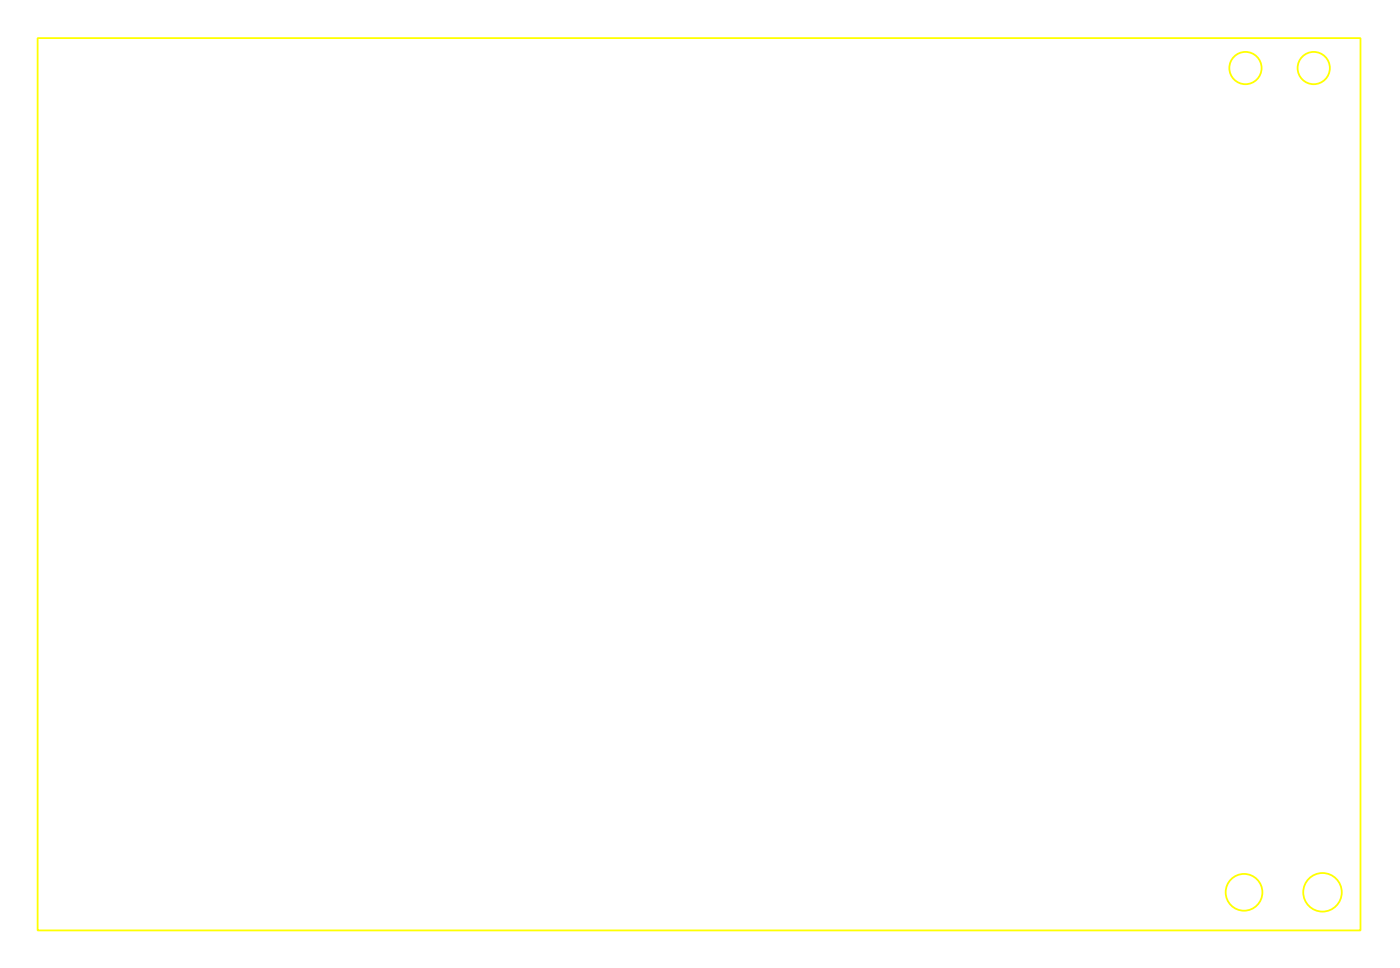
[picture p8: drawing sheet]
<svg xmlns="http://www.w3.org/2000/svg" width="156mm" height="108mm" viewBox="0 0 156 108" stroke-linecap="round" stroke-linejoin="round" font-family="sans-serif">
<g fill="none" stroke="#ff0" stroke-width=".2">
<path d="M4.2 4.2h147.7v99.6h-147.7z"/>
<circle cx="139" cy="7.6" r="1.8"/>
<circle cx="146.6" cy="7.6" r="1.8"/>
<circle cx="138.9" cy="99.5" r="2.05"/>
<circle cx="147.6" cy="99.5" r="2.15"/>
</g>
</svg>
